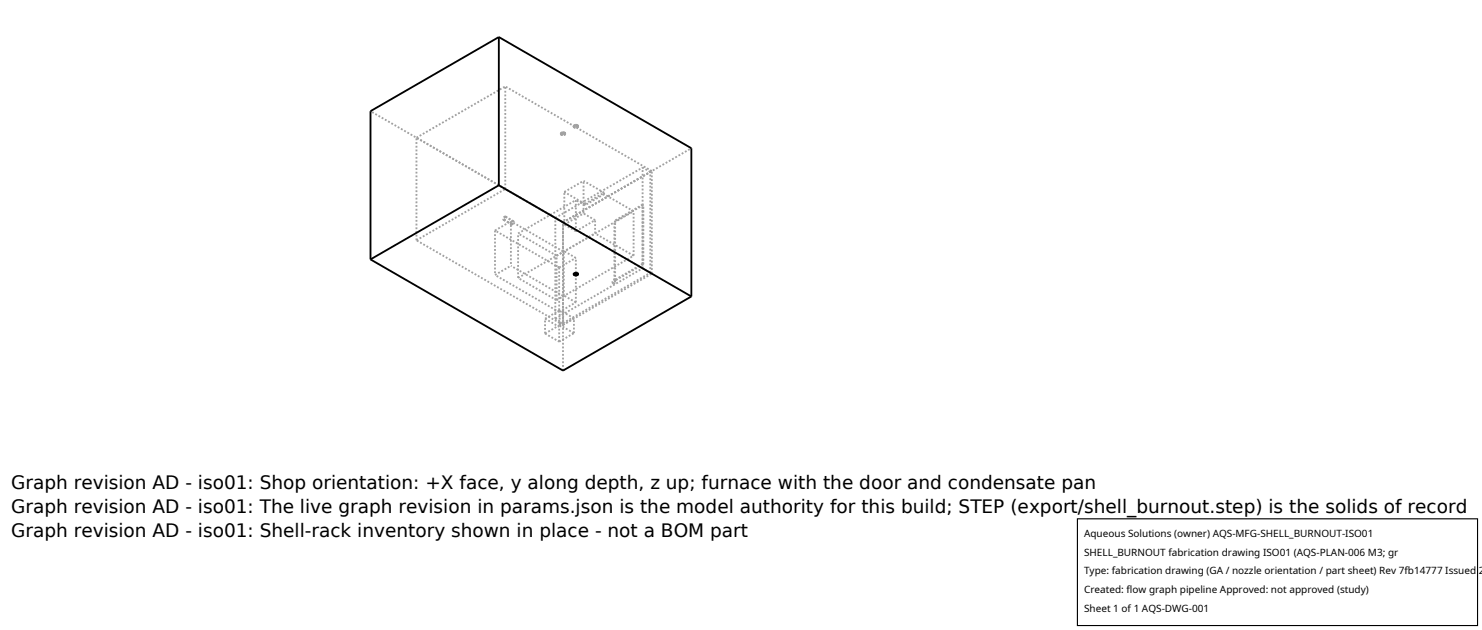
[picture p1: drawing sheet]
<svg xmlns="http://www.w3.org/2000/svg" width="212mm" height="90mm" viewBox="0 0 212 90" stroke-linecap="round" stroke-linejoin="round" font-family="sans-serif">
<defs><g id="words">
<g font-size="2.6">
<text x="1.6" y="69.8">Graph revision AD - iso01: Shop orientation: +X face, y along depth, z up; furnace with the door and condensate pan</text>
<text x="1.6" y="73.3">Graph revision AD - iso01: The live graph revision in params.json is the model authority for this build; STEP (export/shell_burnout.step) is the solids of record</text>
<text x="1.6" y="76.7">Graph revision AD - iso01: Shell-rack inventory shown in place - not a BOM part</text>
</g>
<g font-size="1.4">
<text x="154.8" y="76.6">Aqueous Solutions (owner) AQS-MFG-SHELL_BURNOUT-ISO01</text>
<text x="154.8" y="79.3">SHELL_BURNOUT fabrication drawing ISO01 (AQS-PLAN-006 M3; gr</text>
<text x="154.8" y="82">Type: fabrication drawing (GA / nozzle orientation / part sheet) Rev 7fb14777 Issued 2</text>
<text x="154.8" y="84.7">Created: flow graph pipeline Approved: not approved (study)</text>
<text x="154.8" y="87.4">Sheet 1 of 1 AQS-DWG-001</text>
</g>
</g></defs>
<g fill="none" stroke="#a0a0a0" stroke-width=".26" stroke-dasharray=".3 .3" stroke-linecap="butt">
<path d="M59.5 19.7l12.7-7.4M80.1 19l.3 .2 .3-.2M80.1 19.1l.3 .2 .3-.2M80.1 19v.1M80.1 19l.2-.1h.3M80.2 19l.1-.1 .3 .1M80.2 19.1l.2 .2 .2-.2M80.2 19v.1M80.6 19h-.3l-.1 .1M80.6 19h-.3l-.2 .1M80.6 18.9l.1 .1M80.6 18.9h-.3l-.2 .1"/>
<path d="M80.6 19l-.2 .2-.2-.2M80.6 19.1v-.1M80.6 19v.1M80.7 19.1l-.1-.1M80.7 19l-.3 .2-.3-.2M80.7 19v.1M80.7 19l-.1-.1M81.9 18l.3 .2 .3-.2M81.9 18.1l.3 .2 .3-.2M81.9 18v.1M82 18.1l.2 .1 .3-.1M82 18l.1-.2 .3 .1"/>
<path d="M82 18v.1M82 18l.2-.1h.2M82.4 17.9l.1 .1M82.4 18h-.2l-.2 .1M82.4 18l-.3-.1-.1 .2M82.5 17.9l-.4-.1-.2 .2M82.5 18l-.4-.1-.2 .2M82.5 18l-.2 .1-.3-.1M82.5 18.1l-.1-.1M82.5 18v.1M82.5 18l-.2 .2-.3-.2M82.5 18v-.1"/>
<path d="M82.5 18.1v-.1M59.5 34.3v-14.6M59.5 34.3l12.7-7.3M70.7 39.3l2.3-1.3M70.7 32.9l2.3-1.3M70.7 32.9v6.4M71.9 31.4l.2-.1 .2-.2M71.9 31.4l1.1 .6M72 31.4l.1-.1 .1-.2M72 31.4l1.1 .6M72.2 27v-14.7M72.2 31l-.2 .1v.3"/>
<path d="M72.2 31l1.1 .6M72.2 30.9l-.3 .2v.3M72.2 30.9l1.1 .7M72.2 31.1v-.1M72.3 31.1l-.1-.2M73 31.6v6.4M73 32h.2l.2-.3M73.1 32l.1-.1 .1-.2M73.3 31.6l-.2 .1v.3M73.3 31.6l-.3 .1v.3M73.3 31.7v-.1M73.4 31.7l-.1-.1"/>
<path d="M74 33.3l8.2-4.7M74 39.7l11-6.4M74 39.7v-6.4M79.3 31.1l12.5-7.2M79.5 36.5l-5.5-3.2M79.5 36.5l11-6.3M79.9 38.2l2.3-1.4M79.9 38.2l-9.2-5.3M79.9 38.2v6.4M80.4 31.7l-27.5-15.8M80.4 31.7l18.3-10.5M80.4 35.9v-4.2"/>
<path d="M80.4 31.7l12.7-7.3M80.4 31.7l-20.9-12M80.4 35.9l-7.4-4.3M80.4 31.7l12.5-7.1M80.4 31.7l-1.1-.6M80.5 35.8l-.1 .1M80.6 32.1l2.7-1.6M80.6 32.1v-4.7M80.6 27.4l2.7-1.6M81.9 39.1h.1M81.9 39.1v.1M82 39.1l.2 .1 .3-.1"/>
<path d="M82 39.1v.1M82.2 28.6v4.4M82.2 33l2.8-1.6M82.2 33l-1.6-.9M82.2 36.8l-1.7-1M82.4 39h-.2l-.2 .1M82.4 39l-.3-.1-.1 .2M82.5 39l-.3-.1-.3 .2M82.5 39.1l-.1-.1M82.5 39.1v.1M82.5 39.1v-.1M83.3 30.5v-4.7"/>
<path d="M83.5 29.3l-1.3-.7M83.5 29.1l2.8-1.6M83.5 29.1l-2.9-1.7M83.5 29.3v-.2M85 33.3v-1.9M85 31.4l-1.7-.9M86.3 27.7v-.2M86.3 27.5l-3-1.7M86.3 27.7l-2.8 1.6M87.8 39.9l.1 .2M87.8 39.9l.1 .1M87.9 31.6l-.2-.1"/>
<path d="M87.9 40l-.3 .1v.4M90.5 36.5l-5.5-3.2M90.5 36.5v-6.3M90.5 30.2l-4.2-2.5M91.8 37.7l-4.1 2.3M91.8 37.7v-8.5M91.8 29.2l-4.1 2.3M91.8 38.3v-14.4M91.9 37.7l-4 2.4M91.9 37.7v-8.4M91.9 29.3l-4 2.3M91.9 37.7h-.1"/>
<path d="M91.9 29.3l-.1-.1M92.9 38.9v-14.3M92.9 24.6l-1.1-.7M92.9 38.9l-1.1-.6M93.1 39.1v-14.7M93.1 39.1l-20.9-12.1M93.1 24.4l-20.9-12.1M77.8 45.5l2.1-1.2M77.8 45.5l2.1 1.2M77.8 47.6l2.2-1.2M77.8 47.6l2.1 1.2M77.8 47.6v-2.1"/>
<path d="M79.3 45.5v-14.4M79.3 45.5l12.5-7.2M79.5 42.9v-6.4M79.5 42.9l11-6.4M79.5 42.9l-5.5-3.2M79.9 48.8l2.1-1.2M79.9 48.8v-2.1M79.9 44.6l2.3-1.4M79.9 44.6l-9.2-5.3M79.9 44.3v1.8M79.9 46.1l-20.4-11.8M79.9 46.1h.1"/>
<path d="M80 46.4v-.3M80 46.1l.4 .3M80.4 52.9v-21.2M80.4 44.6l-.5-.3M80.4 44.6v-2.4M80.4 42.2l-7.4-4.2M80.4 46.1v-14.4M80.4 46.1l12.5-7.2M80.4 46.1l-1.1-.6M80.4 46.4v-1.8M80.4 46.4l12.7-7.3M80.5 42.2h-.1"/>
<path d="M80.5 42.2v-6.4M82 45.5l-2.1 1.2M82 47.6v-2.1M82 45.5l-1.6-.9M82 47.6l-2-1.2M82.2 43.2l-1.7-1M82.2 43.2v-6.4M87.5 40.4v-.3l.3-.2M87.5 40.4l.1 .1M87.6 40.5l.2-.1 .1-.3M87.7 40v-8.5M87.9 40.1v-8.5"/>
<path d="M87.9 40.1l-.2-.1M87.9 40.1l-.2 .2-.2 .1M87.9 40.1v-.1"/>
</g>
<g fill="none" stroke="#000" stroke-width=".26">
<path d="M71.2 5.3l-18.3 10.6v21.1M71.2 5.3l27.5 15.9v21.1M71.2 5.3v21.2M52.9 37l27.5 15.9 18.3-10.6M71.2 26.5l27.5 15.8M71.2 26.5l-18.3 10.5M82 39.1h.1M82 39.2l.2-.2 .3 .2M82 39.2l.2 .1 .3-.1M82 39.1v.1M82 39.1l.3-.1 .2 .2-.3 .1-.2-.1zM82 39.1l.2 .1 .3-.1"/>
<path d="M82.1 39.1l.2-.1 .2 .2-.3 .1-.2-.1zM82.5 39.1v.1M82.5 39.1h.1"/>
</g>
<path d="M153.9 74.1h57.1v15.2h-57.1z" fill="#fff" stroke="#000" stroke-width=".16"/>
<use href="#words"/>
</svg>
